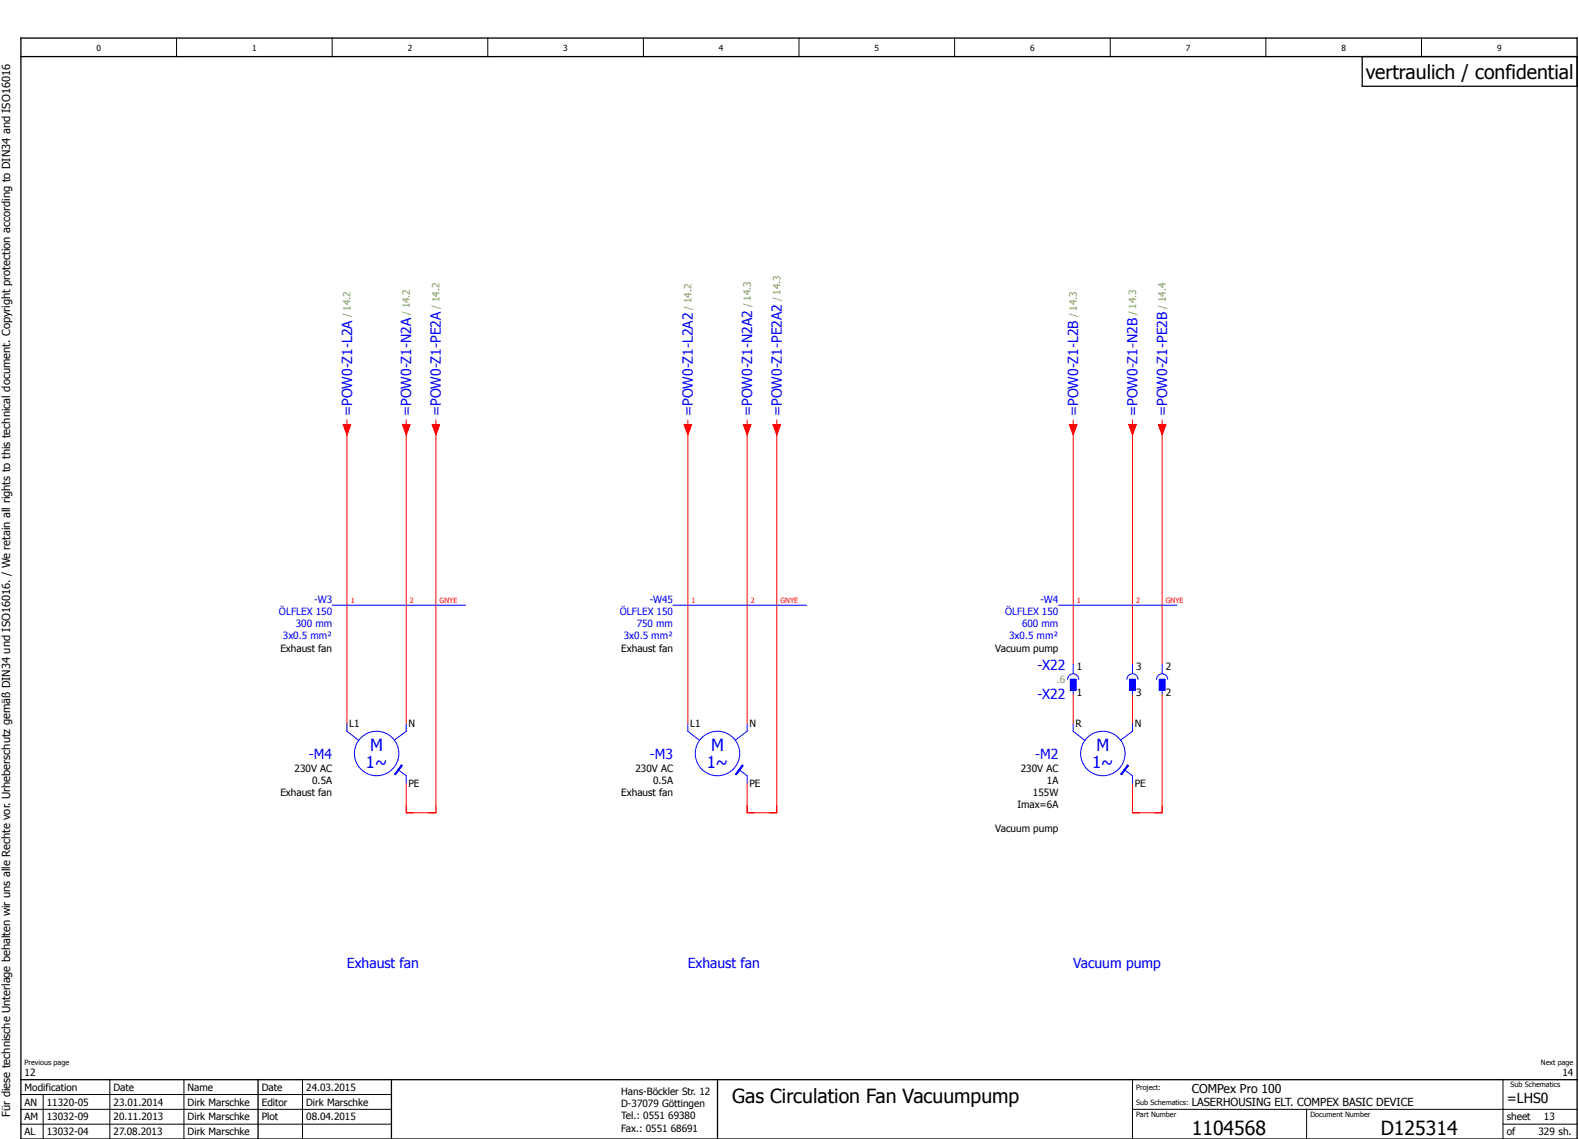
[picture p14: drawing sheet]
<svg xmlns="http://www.w3.org/2000/svg" width="426mm" height="307mm" viewBox="0 0 426 307" stroke-linecap="round" stroke-linejoin="round" font-family="sans-serif">
<defs><g id="words">
<g font-size="5.3">
<text x="368.6" y="21.2">vertraulich / confidential</text>
<text x="197.6" y="297.5">Gas Circulation Fan Vacuumpump</text>
<text x="321.6" y="306.2">1104568</text>
<text x="372.6" y="306.2">D125314</text>
</g>
<g font-size="4.5" fill="#00f">
<text x="99.9" y="202.7">M</text>
<text x="191.9" y="202.7">M</text>
<text x="295.9" y="202.7">M</text>
<text x="98.8" y="207.2">1~</text>
<text x="190.8" y="207.2">1~</text>
<text x="294.8" y="207.2">1~</text>
</g>
<g font-size="3.7" fill="#00f">
<text x="95" y="112.3" transform="rotate(-90 95 112.3)">=POW0-Z1-L2A</text>
<text x="111" y="112.3" transform="rotate(-90 111 112.3)">=POW0-Z1-N2A</text>
<text x="119" y="112.3" transform="rotate(-90 119 112.3)">=POW0-Z1-PE2A</text>
<text x="187" y="112.3" transform="rotate(-90 187 112.3)">=POW0-Z1-L2A2</text>
<text x="203" y="112.3" transform="rotate(-90 203 112.3)">=POW0-Z1-N2A2</text>
<text x="211" y="112.3" transform="rotate(-90 211 112.3)">=POW0-Z1-PE2A2</text>
<text x="291" y="112.3" transform="rotate(-90 291 112.3)">=POW0-Z1-L2B</text>
<text x="307" y="112.3" transform="rotate(-90 307 112.3)">=POW0-Z1-N2B</text>
<text x="315" y="112.3" transform="rotate(-90 315 112.3)">=POW0-Z1-PE2B</text>
<text x="280" y="180.6">-X22</text>
<text x="280" y="188.6">-X22</text>
<text x="83.3" y="204.6">-M4</text>
<text x="175.3" y="204.6">-M3</text>
<text x="279.3" y="204.6">-M2</text>
<text x="93.6" y="261.3">Exhaust fan</text>
<text x="185.6" y="261.3">Exhaust fan</text>
<text x="289.6" y="261.3">Vacuum pump</text>
</g>
<text font-size="3.7" x="406.6" y="297.6">=LHS0</text>
<text font-size="3.3" x="321.6" y="295">COMPex Pro 100</text>
<g font-size="3">
<text x="321.6" y="298.4">LASERHOUSING ELT. COMPEX BASIC DEVICE</text>
<text x="2.7" y="301.3" transform="rotate(-90 2.7 301.3)">Für diese technische Unterlage behalten wir uns alle Rechte vor. Urheberschutz gemäß DIN34 und ISO16016. / We retain all rights to this technical document. Copyright protection according to DIN34 and ISO16016</text>
</g>
<g font-size="2.7" fill="#7ca552">
<text x="118.6" y="83.3" transform="rotate(-90 118.6 83.3)">/ 14.2</text>
<text x="186.6" y="83.5" transform="rotate(-90 186.6 83.5)">/ 14.2</text>
<text x="202.6" y="82.9" transform="rotate(-90 202.6 82.9)">/ 14.3</text>
<text x="210.6" y="81.2" transform="rotate(-90 210.6 81.2)">/ 14.3</text>
<text x="314.6" y="83.3" transform="rotate(-90 314.6 83.3)">/ 14.4</text>
<text x="94.6" y="85.6" transform="rotate(-90 94.6 85.6)">/ 14.2</text>
<text x="110.6" y="85" transform="rotate(-90 110.6 85)">/ 14.2</text>
<text x="290.6" y="85.6" transform="rotate(-90 290.6 85.6)">/ 14.3</text>
<text x="306.6" y="85" transform="rotate(-90 306.6 85)">/ 14.3</text>
<text x="285.3" y="184.1">.6</text>
</g>
<g font-size="2.7" fill="#00f">
<text x="75.3" y="166">ÖLFLEX 150</text>
<text x="84.8" y="162.7">-W3</text>
<text x="167.3" y="166">ÖLFLEX 150</text>
<text x="175.3" y="162.7">-W45</text>
<text x="271.3" y="166">ÖLFLEX 150</text>
<text x="280.8" y="162.7">-W4</text>
<text x="76.4" y="172.5">3x0.5 mm²</text>
<text x="79.8" y="169.3">300 mm</text>
<text x="168.4" y="172.5">3x0.5 mm²</text>
<text x="171.8" y="169.3">750 mm</text>
<text x="272.4" y="172.5">3x0.5 mm²</text>
<text x="275.8" y="169.3">600 mm</text>
</g>
<g font-size="2.7">
<text x="75.7" y="175.8">Exhaust fan</text>
<text x="167.7" y="175.8">Exhaust fan</text>
<text x="268.6" y="175.8">Vacuum pump</text>
<text x="290.6" y="180.6">1</text>
<text x="306.6" y="180.6">3</text>
<text x="314.6" y="180.6">2</text>
<text x="290.6" y="187.9">1</text>
<text x="306.6" y="187.9">3</text>
<text x="314.6" y="187.9">2</text>
<text x="94.2" y="196.1">L1</text>
<text x="110.2" y="196.1">N</text>
<text x="186.2" y="196.1">L1</text>
<text x="202.2" y="196.1">N</text>
<text x="290.2" y="196.1">R</text>
<text x="306.2" y="196.1">N</text>
<text x="79.5" y="208.2">230V AC</text>
<text x="171.5" y="208.2">230V AC</text>
<text x="275.5" y="208.2">230V AC</text>
<text x="75.7" y="214.7">Exhaust fan</text>
<text x="84.3" y="211.4">0.5A</text>
<text x="110.2" y="212.4">PE</text>
<text x="167.7" y="214.7">Exhaust fan</text>
<text x="176.3" y="211.4">0.5A</text>
<text x="202.2" y="212.4">PE</text>
<text x="278.8" y="214.7">155W</text>
<text x="282.6" y="211.4">1A</text>
<text x="306.2" y="212.4">PE</text>
<text x="274.6" y="217.9">Imax=6A</text>
<text x="268.6" y="224.5">Vacuum pump</text>
<text x="6.6" y="290.3">12</text>
<text x="421.7" y="290.3">14</text>
<text x="6.6" y="294.2">Modification</text>
<text x="6.6" y="298.3">AN</text>
<text x="12.6" y="298.3">11320-05</text>
<text x="30.6" y="294.3">Date</text>
<text x="30.6" y="298.3">23.01.2014</text>
<text x="50.6" y="294.3">Name</text>
<text x="50.6" y="298.3">Dirk Marschke</text>
<text x="70.6" y="298.3">Editor</text>
<text x="70.7" y="294.2">Date</text>
<text x="82.6" y="298.3">Dirk Marschke</text>
<text x="82.6" y="294.3">24.03.2015</text>
<text x="167.6" y="295.3">Hans-Böckler Str. 12</text>
<text x="167.6" y="298.8">D-37079 Göttingen</text>
<text x="6.6" y="302.3">AM</text>
<text x="12.6" y="302.3">13032-09</text>
<text x="30.6" y="302.3">20.11.2013</text>
<text x="50.6" y="302.3">Dirk Marschke</text>
<text x="70.6" y="302.3">Plot</text>
<text x="82.6" y="302.3">08.04.2015</text>
<text x="167.6" y="301.8">Tel.: 0551 69380</text>
<text x="167.6" y="305.3">Fax.: 0551 68691</text>
<text x="406.6" y="302.3">sheet</text>
<text x="416.7" y="302.3">13</text>
<text x="6.6" y="306.3">AL</text>
<text x="12.6" y="306.3">13032-04</text>
<text x="30.6" y="306.3">27.08.2013</text>
<text x="50.6" y="306.3">Dirk Marschke</text>
<text x="406.6" y="306.3">of</text>
<text x="415.2" y="306.3">329 sh.</text>
</g>
<g font-size="2.3">
<text x="26" y="13.8">0</text>
<text x="68" y="13.8">1</text>
<text x="110" y="13.8">2</text>
<text x="152" y="13.8">3</text>
<text x="194" y="13.8">4</text>
<text x="236" y="13.8">5</text>
<text x="278" y="13.8">6</text>
<text x="320" y="13.8">7</text>
<text x="362" y="13.8">8</text>
<text x="404" y="13.8">9</text>
</g>
<g font-size="2" fill="#f00">
<text x="94.6" y="162.8">1</text>
<text x="110.6" y="162.8">2</text>
<text x="118.6" y="162.8">GNYE</text>
<text x="186.6" y="162.8">1</text>
<text x="202.6" y="162.8">2</text>
<text x="210.6" y="162.8">GNYE</text>
<text x="290.6" y="162.8">1</text>
<text x="306.6" y="162.8">2</text>
<text x="314.6" y="162.8">GNYE</text>
</g>
<g font-size="2">
<text x="6.6" y="287.3">Previous page</text>
<text x="415.9" y="287.3">Next page</text>
<text x="306.6" y="294">Project:</text>
<text x="407.6" y="293.3">Sub Schematics</text>
<text x="306.6" y="298">Sub Schematics:</text>
<text x="306.6" y="301.3">Part Number</text>
<text x="353.6" y="301.3">Document Number</text>
</g>
</g></defs>
<g fill="none" stroke="#000" stroke-width=".27">
<path d="M47.6 10.3v5M89.6 10.3v5M131.6 10.3v5M173.6 10.3v5M215.6 10.3v5M257.6 10.3v5M299.6 10.3v5M341.6 10.3v5M383.6 10.3v5M5.6 299.3h100M5.6 295.3h100M11.6 295.3v12"/>
<path d="M29.6 291.3v16M49.6 291.3v16M81.6 291.3v16M305.6 299.3h120M305.6 291.3v16M352.6 299.3v8M405.6 291.3v16M5.6 303.3h100M405.6 303.3h20"/>
</g>
<path d="M5.6 15.3h420M5.6 10.3h420v297h-420zM367.6 15.3v8h58M5.6 291.3h420M69.6 291.3v16M105.6 291.3v16M193.6 291.3v16" fill="none" stroke="#000" stroke-width=".35"/>
<g fill="none" stroke="#f00" stroke-width=".27">
<path d="M92.6 114.5l1 2.8 1-2.8M93.6 113.3v1.2M93.6 116.3v79M108.6 114.5l1 2.8 1-2.8M109.6 113.3v1.2M109.6 116.3v79M116.6 114.5l1 2.8 1-2.8M117.6 116.3v103h-8v-8M117.6 113.3v1.2M184.6 114.5l1 2.8 1-2.8M185.6 113.3v1.2M185.6 116.3v79"/>
<path d="M200.6 114.5l1 2.8 1-2.8M201.6 113.3v1.2M201.6 116.3v79M208.6 114.5l1 2.8 1-2.8M209.6 116.3v103h-8v-8M209.6 113.3v1.2M288.6 114.5l1 2.8 1-2.8M289.6 113.3v1.2M289.6 116.3v63M304.6 114.5l1 2.8 1-2.8M305.6 113.3v1.2M305.6 116.3v63"/>
<path d="M312.6 114.5l1 2.8 1-2.8M313.6 113.3v1.2M313.6 116.3v63M289.6 187.3v8M305.6 187.3v8M313.6 187.3v32h-8v-8"/>
</g>
<g fill="none" stroke="#00f" stroke-width=".27">
<path d="M89.6 163.3h36M181.6 163.3h36M285.6 163.3h32M289.6 179.3v2.5M305.6 179.3v2.5M313.6 179.3v2.5M93.6 195.3v2l3.2 2.4M109.6 195.3v2l-3.2 2.4M185.6 195.3v2l3.2 2.4M201.6 195.3v2l-3.2 2.4M288.1 183.3a1.5 1.5 0 0 1 1.5-1.5 1.5 1.5 0 0 1 1.5 1.5M288.9 183.3h1.5v3h-1.5z"/>
<path d="M289.6 186.3v1M289.6 195.3v2l3.2 2.4M304.1 183.3a1.5 1.5 0 0 1 1.5-1.5 1.5 1.5 0 0 1 1.5 1.5M304.9 183.3h1.5v3h-1.5zM305.6 186.3v1M305.6 195.3v2l-3.2 2.4M312.1 183.3a1.5 1.5 0 0 1 1.5-1.5 1.5 1.5 0 0 1 1.5 1.5M312.9 183.3h1.5v3h-1.5zM313.6 186.3v1M107.4 207.6l2.2 1.7v2M108.3 206.4l.2 .2-1.8 2.4-.2-.2zM199.4 207.6l2.2 1.7v2"/>
<path d="M200.3 206.4l.2 .2-1.8 2.4-.2-.2zM303.4 207.6l2.2 1.7v2M304.3 206.4l.2 .2-1.8 2.4-.2-.2z"/>
<circle cx="101.6" cy="203.3" r="6"/>
<circle cx="193.6" cy="203.3" r="6"/>
<circle cx="297.6" cy="203.3" r="6"/>
</g>
<g fill="#00f" stroke="#00f" stroke-width=".27">
<path d="M108.3 206.4l.2 .2-1.8 2.4-.2-.2z"/>
<path d="M200.3 206.4l.2 .2-1.8 2.4-.2-.2z"/>
<path d="M304.3 206.4l.2 .2-1.8 2.4-.2-.2z"/>
<path d="M288.9 183.3h1.5v3h-1.5z"/>
<path d="M304.9 183.3h1.5v3h-1.5z"/>
<path d="M312.9 183.3h1.5v3h-1.5z"/>
</g>
<g fill="#f00" stroke="#f00" stroke-width=".27">
<path d="M92.6 114.5h2l-1 2.8z"/>
<path d="M108.6 114.5h2l-1 2.8z"/>
<path d="M116.6 114.5h2l-1 2.8z"/>
<path d="M184.6 114.5h2l-1 2.8z"/>
<path d="M200.6 114.5h2l-1 2.8z"/>
<path d="M208.6 114.5h2l-1 2.8z"/>
<path d="M288.6 114.5h2l-1 2.8z"/>
<path d="M304.6 114.5h2l-1 2.8z"/>
<path d="M312.6 114.5h2l-1 2.8z"/>
</g>
<use href="#words"/>
</svg>
